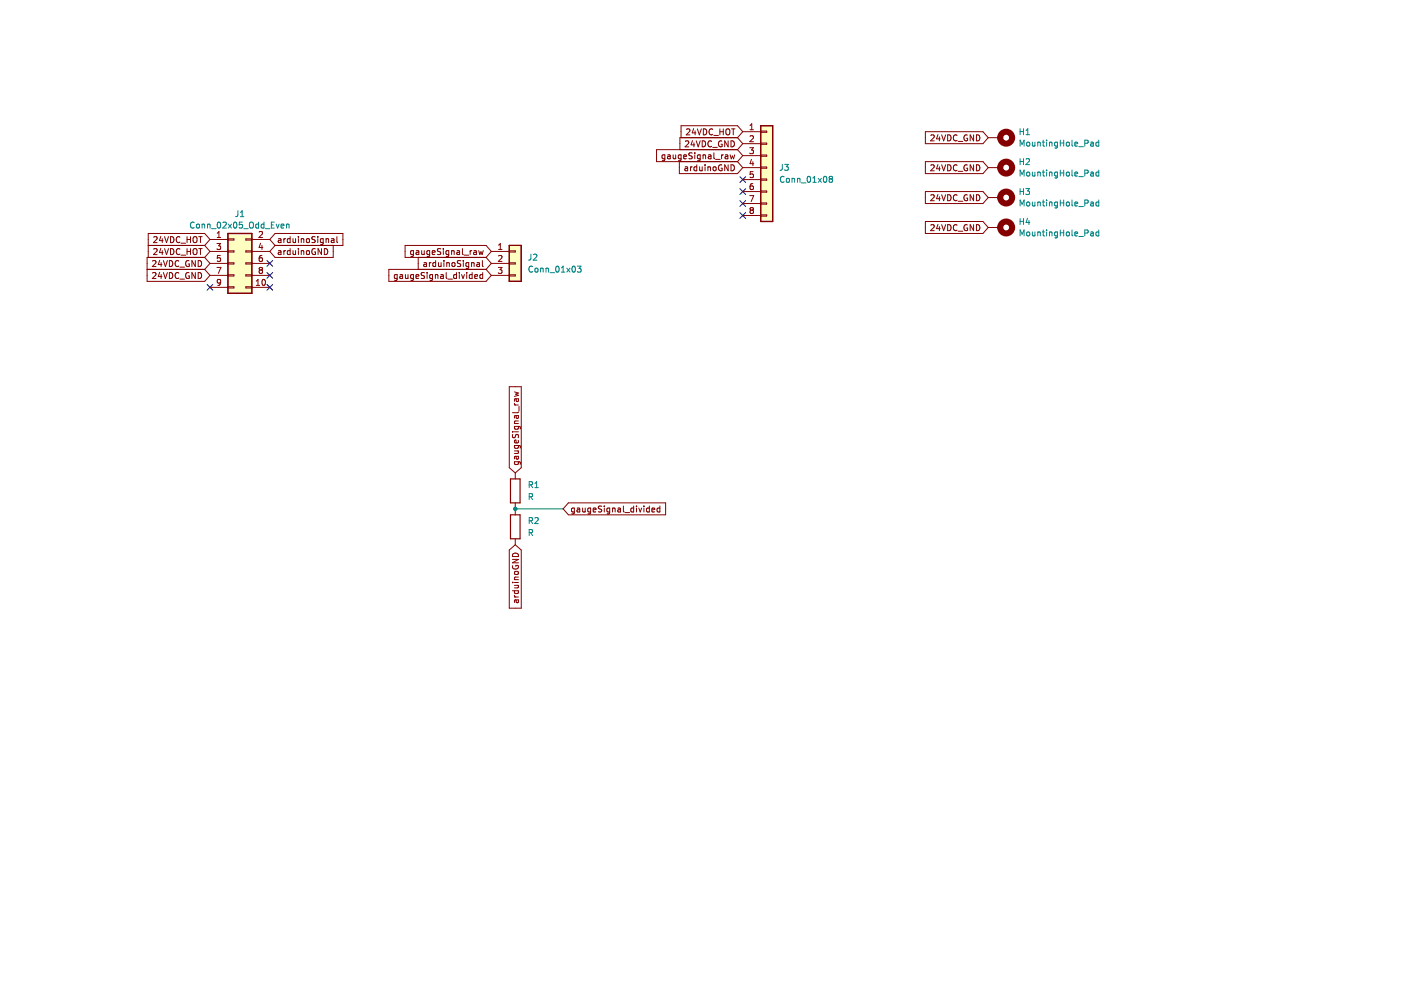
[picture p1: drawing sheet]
<svg xmlns="http://www.w3.org/2000/svg" width="297mm" height="210mm" viewBox="0 0 297 210" stroke-linecap="round" stroke-linejoin="round" font-family="sans-serif">
<path d="M48.3 49.5h5.1v12.7h-5.1z" fill-rule="evenodd" fill="#ffffc2"/>
<path d="M48.3 49.5h5.1v12.7h-5.1z" fill="none" stroke="#840000" stroke-width=".25"/>
<path d="M108 52h2.5v7.7h-2.5z" fill-rule="evenodd" fill="#ffffc2"/>
<path d="M108 52h2.5v7.7h-2.5z" fill="none" stroke="#840000" stroke-width=".25"/>
<path d="M161.3 26.7h2.5v20.3h-2.5z" fill-rule="evenodd" fill="#ffffc2"/>
<path d="M161.3 26.7h2.5v20.3h-2.5zM48.3 49.5h5.1v12.7h-5.1zM108 52h2.5v7.7h-2.5zM108.2 101.5h2.1v5.1h-2.1zM108.2 109.2h2.1v5h-2.1z" fill="none" stroke="#840000" stroke-width=".25"/>
<g fill="none" stroke="#000084" stroke-width=".21">
<path d="M156.9 37.5l1.2 1.2M158.1 37.5l-1.2 1.2M56.6 57.8l1.2 1.2M56.6 55.2l1.2 1.3M57.8 57.8l-1.2 1.2M57.8 55.2l-1.2 1.3M156.9 40l1.2 1.2M156.9 45.1l1.2 1.2M156.9 42.5l1.2 1.3M158.1 40l-1.2 1.2M158.1 45.1l-1.2 1.2M158.1 42.5l-1.2 1.3"/>
<path d="M43.9 60.3l1.2 1.2M45.1 60.3l-1.2 1.2M56.6 60.3l1.2 1.2M57.8 60.3l-1.2 1.2"/>
</g>
<path d="M109.2 107.9h10.2" fill="none" stroke="#008400" stroke-width=".21"/>
<g fill="none" stroke="#840000" stroke-width=".21">
<path d="M141 32.9l-.4-.1-.2 .3 .1 .5h.5M141 32.8v1.1l-.3 .2-.3-.1M141.6 32.9h.4l.1 .8M142.1 33.1l-.6 .3 .2 .3 .4-.1M142.7 32.8l.1 .8h.5M143.3 32.8v.9M144 34.3v2.5h12.4l1.1-1.3M144.4 32.9l-.4-.1-.2 .3 .1 .5h.5M144.4 32.8v1.1l-.2 .2-.3-.1M145 33.2l.6-.1-.1-.2-.4-.1-.1 .2v.6h.5M145.3 35.4h.4l.1 .8M145.3 30l.5-.1 .2 .3-.7 .9h.7"/>
<path d="M145.6 27.4l.4-.1 .3 .4-.8 .9h.8M145.8 35.7l-.6 .2 .2 .3 .4-.1M146.4 35.4v.8M146.8 35.4l-.4 .2M146.8 32.5h-.7v.4l.5 .2 .2 .3-.3 .3-.5-.1M146.8 29.8l-.3 .9h.8M147.1 27.3l-.3 .9h.7M147.1 30.3v.8M147.3 32.4v.1M147.3 32.8v.9M147.4 27.7v.9M147.6 29.9l.4 1.2 .5-1.2"/>
<path d="M147.7 35.4h-.3l-.3 .2 .1 .5h.5M147.7 34.9v1.3M147.9 27.3l.4 1.3 .4-1.3M148.3 35.4l.1 .7h.5M148.5 32.8v1.1l-.3 .2-.3-.1M148.5 32.9l-.4-.1-.2 .3 .1 .5h.5M148.9 29.9a.64 .64 0 0 1 .7 .6 .64 .64 0 0 1-.7 .6zM148.9 35.4v.8M149.1 32.9h.4l.1 .8M149.1 32.8v.9M149.1 27.3a.64 .64 0 0 1 .8 .7 .64 .64 0 0 1-.8 .6zM149.5 34.9v.2"/>
<path d="M149.5 35.4v.8M150.1 35.5l.5-.1v.8M150.1 35.4v.8M150.2 32.9h.5l.1 .8M150.8 33.1l-.7 .3 .2 .3 .5-.1M150.9 30a.56 .56 0 0 0-.8 .5 .56 .56 0 0 0 .8 .5M151.1 27.4a.56 .56 0 0 0-.8 .6 .56 .56 0 0 0 .8 .5M151.1 31.3h1M151.2 35.5l.2-.1 .4 .1-.1 .6h-.5zM151.4 28.7h.9M151.4 32.4v1.1l.1 .2M151.7 33.8h1"/>
<path d="M152.6 27.9h.8M152.6 27.3v1.3M153 32.8v.9M153 29.9a.58 .58 0 0 0-.7 .6 .58 .58 0 0 0 .8 .5v-.4h-.2M153 35a.58 .58 0 0 0-.7 .6 .58 .58 0 0 0 .8 .5v-.4h-.2M153.4 27.3v1.3M153.4 32.8l-.4 .3M153.8 32.9h.5v.8M154 27.5l.2-.2a.43 .43 0 0 1 .5 .4v.5a.42 .42 0 0 1-.4 .4 .42 .42 0 0 1-.4-.4zM154.3 33.1l-.6 .3 .2 .3 .4-.1M154.4 29.9v1.2l-.7-1.2v1.2M154.4 34.9v1.3l-.7-1.3v1.3"/>
<path d="M154.8 32.8l.2 .9 .3-.6 .2 .6 .3-.9M155 29.9a.64 .64 0 0 1 .7 .6 .64 .64 0 0 1-.7 .6zM155 34.9a.64 .64 0 0 1 .7 .7 .64 .64 0 0 1-.7 .6zM155.1 27.3h.7M155.5 27.3v1.3M156.4 31.7h-17.2v2.6h17.2M156.4 29.2h-12.2v2.5M156.4 34.3l1.1 1.2M156.4 29.2l1.1 1.3M156.4 31.7l1.1 1.3M157.5 27.9h3.8M157.5 30.5h3.8"/>
<path d="M157.5 27.9l-1.1-1.2h-12v2.5M157.5 27.9l-1.1 1.3M157.5 30.5l-1.1 1.2M157.5 33l-1.1 1.3M157.5 35.5h3.8M157.5 33h3.8M157.5 38.1h3.8M159 31.3h.7l-.4 .5 .4 .1v.6l-.2 .1-.5-.1M159 28.9l.5-.1 .2 .3-.7 .9h.7M159 27.5h.7M159 26.6l.4-.4v1.3M159.3 33.8l-.3 .9h.8"/>
<path d="M159.6 38.9l-.3 .1-.2 .2-.1 .8 .3 .2 .4-.1-.1-.6-.3-.1-.3 .3M159.6 34.3v.8M159.7 36.4h-.6l-.1 .6 .6-.1 .1 .6-.2 .2-.5-.2M161.3 35.4h1.3v.3h-1.3zM161.3 30.3h1.3v.3h-1.3zM161.3 27.8h1.3v.3h-1.3zM161.3 32.9h1.3v.2h-1.3zM161.3 38h1.3v.2h-1.3zM196.2 27.9h12.2l1.1 1.3-1.1 1.3h-12.2zM196.2 34.3h12.2l1.1 1.2-1.1 1.3h-12.2zM197.4 28.7l.4-.1 .3 .4-.8 .9h.8M197.4 35.1l.4-.2 .3 .4-.8 .9h.8"/>
<path d="M198.9 28.5l-.3 .9h.7M198.9 34.9l-.3 .9h.7M199.2 29v.9M199.2 35.4v.8M199.7 28.6l.4 1.3 .4-1.3M199.7 34.9l.4 1.3 .4-1.3M200.9 28.6a.64 .64 0 0 1 .8 .6 .64 .64 0 0 1-.8 .7zM200.9 34.9a.64 .64 0 0 1 .8 .7 .64 .64 0 0 1-.8 .6zM202.9 28.7a.56 .56 0 0 0-.8 .5 .56 .56 0 0 0 .8 .5M202.9 35.1a.56 .56 0 0 0-.8 .5 .56 .56 0 0 0 .8 .5M203.2 30h.9M203.2 36.3h.9"/>
<path d="M205.1 28.7a.58 .58 0 0 0-.7 .5 .58 .58 0 0 0 .8 .5v-.4h-.3M205.1 35a.58 .58 0 0 0-.7 .6 .58 .58 0 0 0 .8 .5v-.4h-.3M206.4 28.6v1.3l-.7-1.3v1.3M206.4 34.9v1.3l-.7-1.3v1.3M207 28.6a.64 .64 0 0 1 .8 .6 .64 .64 0 0 1-.8 .7zM207 34.9a.64 .64 0 0 1 .8 .7 .64 .64 0 0 1-.8 .6zM209.5 29.2h2.6M209.5 35.5h2.6M31.2 57.1h12.2M31.4 52h12M32.3 57.9l.5-.1 .3 .4-.8 .9h.8M32.3 55.4l.5-.2 .3 .4-.8 .9h.8"/>
<path d="M32.6 50.3l.5-.1 .2 .3-.8 .9h.8M32.6 52.8l.5-.1 .2 .4-.8 .9h.8M33.9 57.7l-.3 .9h.7M33.9 55.2l-.3 .9h.7M34.1 50.1l-.3 .9h.8M34.1 52.7l-.3 .9h.8M34.2 55.7v.8M34.2 58.2v.9M34.4 50.6v.8M34.4 53.1v.9M34.6 57.8l.5 1.3 .4-1.3M34.6 55.2l.5 1.3 .4-1.3"/>
<path d="M34.9 50.2l.4 1.2 .4-1.2M34.9 52.7l.4 1.3 .4-1.3M35.9 57.8a.64 .64 0 0 1 .7 .6 .64 .64 0 0 1-.7 .7zM35.9 55.2a.64 .64 0 0 1 .7 .7 .64 .64 0 0 1-.7 .6zM36.2 50.2a.64 .64 0 0 1 .7 .6 .64 .64 0 0 1-.7 .6zM36.2 52.7a.64 .64 0 0 1 .7 .6 .64 .64 0 0 1-.7 .7zM37.9 57.9a.56 .56 0 0 0-.8 .5 .56 .56 0 0 0 .8 .5M37.9 55.4a.56 .56 0 0 0-.8 .5 .56 .56 0 0 0 .8 .5M38.1 50.3a.56 .56 0 0 0-.7 .5 .56 .56 0 0 0 .7 .5M38.1 52.8a.56 .56 0 0 0-.7 .5 .56 .56 0 0 0 .7 .6M38.1 59.2h1M38.1 56.6h1"/>
<path d="M38.4 51.6h1M38.4 54.1h1M39.7 50.2v1.2M39.7 52.7v1.3M39.7 50.8h.7M39.7 53.3h.7M40.1 57.8a.58 .58 0 0 0-.8 .6 .58 .58 0 0 0 .8 .5v-.4h-.2M40.1 55.3a.58 .58 0 0 0-.8 .6 .58 .58 0 0 0 .8 .5v-.4h-.2M40.4 50.2v1.2M40.4 52.7v1.3M41 50.4l.2-.2a.43 .43 0 0 1 .6 .4v.4a.42 .42 0 0 1-.4 .5 .42 .42 0 0 1-.5-.5zM41 52.9l.2-.2a.43 .43 0 0 1 .6 .4v.5a.42 .42 0 0 1-.4 .4 .42 .42 0 0 1-.5-.4z"/>
<path d="M41.4 55.2v1.3l-.7-1.3v1.3M41.4 57.8v1.3l-.7-1.3v1.3M42 57.8a.64 .64 0 0 1 .7 .6 .64 .64 0 0 1-.7 .7zM42 55.2a.64 .64 0 0 1 .7 .7 .64 .64 0 0 1-.7 .6zM42.1 50.2h.8M42.1 52.7h.8M42.5 50.2v1.2M42.5 52.7v1.3M43.4 57.1l1.1 1.3M43.4 54.6h-12.2v5.1h12.2l1.1-1.3M43.4 52l1.1 1.3M43.4 54.6l1.1 1.2"/>
<path d="M44.5 50.8h3.8M44.5 50.8l-1.1-1.3h-12v5.1M44.5 50.8l-1.1 1.2M44.5 53.3h3.8M44.5 53.3l-1.1 1.3M44.5 55.8l-1.1 1.3M44.5 55.8h3.8M44.5 58.4h3.8M46 51.6h.8l-.4 .5 .3 .1v.6l-.2 .1-.5-.1M46 56.7h.8l-.5 1.3M46.1 50.4h.7M46.1 49.4l.3-.3v1.3"/>
<path d="M46.7 54.2h-.6v.6l.6-.1v.6l-.2 .1-.4-.1M46.8 59.8l-.3 .2h-.3l-.1-.6 .4-.2 .3 .3-.1 .7-.2 .2-.3 .1M48.3 58.3h1.3v.2h-1.3zM48.3 55.7h1.3v.3h-1.3zM48.3 50.6h1.3v.3h-1.3zM48.3 53.2h1.3v.2h-1.3zM52.1 58.3h1.3v.2h-1.3zM52.1 55.7h1.3v.3h-1.3zM52.1 50.6h1.3v.3h-1.3zM52.1 53.2h1.3v.2h-1.3zM53.4 50.8h3.8M53.4 53.3h3.8"/>
<path d="M53.4 55.8h3.8M53.4 58.4h3.8M54.3 59.6l.4-.4v1.3M54.9 49.2l.5-.1 .3 .3-.8 1h.8M55.2 57.2l-.3 .3 .1 .3 .2 .2 .3-.1 .2-.2v-.2l-.3-.3M55.2 57.2l-.3-.2 .3-.3h.2l.3 .2-.3 .3M55.2 57.2h.2M55.2 51.6l-.3 .9h.8M55.5 54.2h-.3l-.2 .3-.1 .7 .3 .2 .4-.1-.1-.6-.3-.1-.3 .3M55.5 52v.9M55.7 59.4l.1-.2a.68 .68 0 0 1 .5 .7 .68 .68 0 0 1-.5 .6l-.3-.5zM57.2 50.8l1.1-1.3h14.4v2.5h-14.4"/>
<path d="M57.2 50.8l1.1 1.2M58.3 52l-1.1 1.3M59 50.7h.5l.1 .7M59 53.2h.5l.1 .8M59.6 50.9l-.6 .2 .2 .3h.4M59.6 53.4l-.6 .3 .2 .3 .4-.1M60.2 50.6v.8M60.2 53.1v.9M60.5 50.6l-.3 .2M60.5 53.1l-.3 .3M61.5 50.7l-.3-.1-.3 .2 .1 .6h.5M61.5 53.2l-.3-.1-.3 .3 .1 .5h.5"/>
<path d="M61.5 50.2v1.2M61.5 52.7v1.3M62.1 50.6l.1 .8 .5-.1M62.1 53.1l.1 .8h.5M62.7 50.6v.8M62.7 53.1v.9M63.3 50.2v.1M63.3 50.6v.8M63.3 52.7v.1M63.3 53.1v.9M63.9 50.7h.5v.7M63.9 50.6v.8"/>
<path d="M63.9 53.1v.9M63.9 53.3l.5-.1v.8M65 50.7l.2-.1 .4 .1-.1 .7-.5-.1zM65.1 53.2l.3-.1 .2 .3v.3l-.2 .3-.4-.3zM66.8 50.2l-.6 .1v.4l.5 .2 .1 .3-.2 .2h-.5M66.8 52.8a.58 .58 0 0 0-.7 .6 .58 .58 0 0 0 .8 .5v-.5h-.2M67.4 50.2v.1M67.4 50.6v.8M68.2 52.7v1.3l-.8-1.3v1.3M68.5 50.7l-.3-.1-.3 .2 .1 .6h.5M68.5 50.6v1l-.2 .3-.3-.1M68.8 52.7a.64 .64 0 0 1 .7 .6 .64 .64 0 0 1-.7 .7z"/>
<path d="M69.1 50.7h.5l.1 .7M69.1 50.6v.8M70.3 50.7h.5v.7M70.7 52v2.6h-12.4l-1.1-1.3M70.8 50.9l-.6 .2 .2 .3h.4M71.4 50.2v1.1l.2 .1M84.2 58.3l-.4-.1-.2 .3 .1 .5h.5M84.2 58.2v1l-.2 .3-.3-.1M84.8 58.3h.5l.1 .8M85.4 58.5l-.6 .3 .1 .3 .5-.1M86 58.2v.8l.5-.1M86.5 58.2v.9"/>
<path d="M87.7 58.3l-.4-.1-.3 .3 .2 .5h.5M87.7 58.2v1l-.3 .3-.3-.1M87.7 53.2l-.4-.1-.3 .3 .2 .5h.5M87.7 53.1v1.1l-.3 .2-.3-.1M88.2 58.6l.6-.1-.1-.2-.3-.1-.2 .2 .1 .6h.4M88.3 53.2h.4l.1 .8M88.7 54.6v2.5M88.8 53.4l-.6 .3 .2 .3 .4-.1M89.4 53.1l.1 .8h.4M89.9 55.7h.5v.8M89.9 53.1v.9M90 57.8l-.7 .1v.4l.6 .2 .1 .3-.2 .3-.5-.1"/>
<path d="M90.4 56l-.6 .2 .2 .3h.4M90.6 57.8v.1M90.6 58.2v.9M91 55.7v.8M91.1 53.2l-.4-.1-.2 .3 .1 .5h.5M91.1 53.1v1.1l-.2 .2-.3-.1M91.4 55.7l-.4 .2M91.6 53.6l.6-.2v-.2l-.4-.1-.2 .2 .1 .6h.5M91.7 58.3l-.4-.1-.2 .3 .1 .5h.5M91.7 58.2v1l-.2 .3-.3-.1M92.3 58.3h.5v.8M92.3 58.2v.9"/>
<path d="M92.4 55.7h-.4l-.2 .2 .1 .6h.5M92.4 55.2v1.3M93 55.7v.8l.5-.1M93.5 58.3h.4l.1 .8M93.5 52.8h-.7v.4l.5 .2 .2 .3-.3 .3-.5-.1M93.5 55.7v.8M94 58.5l-.6 .3 .2 .3 .4-.1M94 52.7v.1M94 53.1v.9M94.1 55.2v.2M94.1 55.7v.8M94.6 57.8v1.1l.2 .2"/>
<path d="M94.7 55.8l.5-.1 .1 .8M94.7 55.7v.8M95 59.2h.9M95.1 53.2l-.3-.1-.3 .3 .2 .5h.4M95.1 53.1v1.1l-.2 .2-.3-.1M95.8 53.3l.4-.1 .1 .8M95.8 53.1v.9M95.9 55.8l.2-.1 .3 .1v.7l-.5-.1zM96.8 58.3l-.4-.1-.2 .3 .1 .5h.5M96.8 57.8v1.3M96.9 53.2h.5v.8M97.4 57.8v.1"/>
<path d="M97.4 58.2v.9M97.4 53.4l-.6 .3 .2 .3 .4-.1M97.7 55.3l-.7 .1v.3l.6 .3 .1 .3-.3 .2h-.4M97.9 58.2l.3 .9 .3-.9M98 52.7v1.1l.2 .2M98.2 55.2v.2M98.2 55.7v.8M98.4 54.1h1M99 57.8v.1M99 58.2v.9M99.4 55.7h-.4l-.2 .2 .1 .6h.5M99.4 55.7v1l-.3 .2h-.3"/>
<path d="M99.7 53.1v.9M100 55.8l.5-.1v.8M100 55.7v.8M100 53.1l-.3 .3M100.1 58.3l-.4-.1-.2 .3 .1 .5h.5M100.1 57.8v1.3M100.5 53.2h.4l.1 .8M100.6 58.6l.7-.1-.1-.2-.4-.1-.2 .2 .1 .6h.5M101 53.4l-.6 .3 .2 .3 .4-.1M101.1 55.7h.5l.1 .8M101.5 53.1l.2 .9 .3-.6 .2 .6 .3-.9M101.7 56l-.6 .2 .2 .3h.4"/>
<path d="M102.3 55.2v1.1l.2 .2M102.3 58.3l-.3-.1-.3 .3 .2 .5h.4M102.3 57.8v1.3M103.1 57.1h-20.7v2.6h20.7l1.1-1.3M103.1 54.6l1.1 1.2M103.1 57.1l1.1 1.3M104.2 53.3l-1.1-1.3h-17.2v2.6h17.2M104.2 53.3h3.8M104.2 55.8l-1.1 1.3M104.2 53.3l-1.1 1.3M104.2 55.8h3.8M104.2 58.4h3.8"/>
<path d="M105.7 56.7h.7l-.4 .5 .4 .1v.5l-.2 .2-.5-.2M105.7 52.9h.7M105.7 54.3l.5-.1 .2 .3-.7 .9h.7M105.7 52l.4-.4v1.3M108 58.3h1.2v.2h-1.2zM108 55.7h1.2v.3h-1.2zM108 53.2h1.2v.2h-1.2zM157.5 40.6h3.8M157.5 43.2h3.8M157.5 45.7h3.8M159 41.5h.8l-.5 1.2M159.3 44.6l-.3-.3 .3-.3h.2l.2 .2-.2 .4"/>
<path d="M159.3 44.6l-.3 .2 .1 .4 .2 .1 .3-.1 .1-.2v-.2l-.2-.2M159.3 44.6h.2M161.3 40.5h1.3v.2h-1.3zM161.3 43h1.3v.3h-1.3zM161.3 45.6h1.3v.2h-1.3zM196.2 47h12.2l1.1 1.2-1.1 1.3h-12.2zM196.2 40.6h12.2l1.1 1.3-1.1 1.3h-12.2zM197.4 41.4l.4-.1 .3 .3-.8 1h.8M197.4 47.8l.4-.2 .3 .4-.8 .9h.8M198.9 41.2l-.3 .9h.7M198.9 47.6l-.3 .9h.7M199.2 41.7v.9"/>
<path d="M199.2 48.1v.8M199.7 41.3l.4 1.3 .4-1.3M199.7 47.6l.4 1.3 .4-1.3M200.9 41.3a.64 .64 0 0 1 .8 .6 .64 .64 0 0 1-.8 .7zM200.9 47.6a.64 .64 0 0 1 .8 .7 .64 .64 0 0 1-.8 .6zM202.9 41.4a.56 .56 0 0 0-.8 .5 .56 .56 0 0 0 .8 .5M202.9 47.8a.56 .56 0 0 0-.8 .5 .56 .56 0 0 0 .8 .5M203.2 42.7h.9M203.2 49h.9M205.1 41.3a.58 .58 0 0 0-.7 .6 .58 .58 0 0 0 .8 .5v-.4h-.3M205.1 47.7a.58 .58 0 0 0-.7 .6 .58 .58 0 0 0 .8 .5v-.4h-.3M206.4 41.3v1.3l-.7-1.3v1.3"/>
<path d="M206.4 47.6v1.3l-.7-1.3v1.3M207 41.3a.64 .64 0 0 1 .8 .6 .64 .64 0 0 1-.8 .7zM207 47.6a.64 .64 0 0 1 .8 .7 .64 .64 0 0 1-.8 .6zM209.5 41.9h2.6M209.5 48.2h2.6M44.5 60.9h3.8M48.3 60.8h1.3v.3h-1.3zM52.1 60.8h1.3v.3h-1.3zM53.4 60.9h3.8M54.3 60.5h.8M108 82h2.5v17.2l-1.3 1.1-1.2-1.1zM108.6 91.6h.2"/>
<path d="M108.7 92.1l.1 .7h.3l.3-.6 .3-.1 .2 .2v.5M109.1 97.9h1l.2 .2v.3M109.1 94.5h1l.2 .2v.3M109.1 90.4h1l.2 .2v.3M109.1 85.5l.2 .4M109.1 95.6h.8M109.1 91.6h.8M109.1 89.8h.8M109.1 85.9h.8M109.1 83.1l.8 .2-.6 .3 .6 .2-.8 .3M109.1 97.9v.4l.2 .2 .6-.1v-.5M109.1 90.4v.4l.2 .2 .6-.1v-.5"/>
<path d="M109.1 94.5v.3l.2 .3 .6-.2v-.4M109.4 84.5l.2 .6 .3-.1v-.5M109.4 88.1l.2 .6 .3-.2v-.4M109.4 96.8l.2 .6 .3-.2v-.4M109.8 95.6l.1 .5h-.8M109.9 93.4v.3l-.2 .2-.6-.1v-.4l.3-.1 .1 .6M109.9 84.5l-.8 .1v.5M109.9 88.1l-.8 .1v.5M109.9 89.3h-.8l.1 .5M109.9 96.8h-.8v.5M109.9 87.3l-.2 .2h-1.1M110 86.2v.9"/>
<path d="M108 116.6l1.2-1.1 1.3 1.1v12.3h-2.5zM108.6 118.6h1.3l-1.3 .7h1.3M108.7 119.9a.58 .58 0 0 0 .6 .8 .58 .58 0 0 0 .5-.8h-.4v.2M108.7 117.5a.68 .68 0 0 1 .8-.2 .68 .68 0 0 1 .4 .7h-1.3zM109.2 100.3v1.2M109.2 106.6v2.6M109.2 114.2v1.3M120.5 106.6h20.6v2.6h-20.6l-1.1-1.3zM121.8 107.7v1l-.3 .3-.3-.1M121.8 107.8l-.4-.1-.2 .3 .1 .5h.5M122.4 107.8h.5v.8M122.9 108l-.6 .3 .2 .3 .4-.1"/>
<path d="M123.5 107.7l.1 .8 .5-.1M124.1 107.7v.9M125.2 107.7v1l-.2 .3-.3-.1M125.2 107.8l-.3-.1-.3 .3 .1 .5h.5M125.8 108.1l.6-.1-.1-.2-.4-.1-.1 .2v.6h.5M127.6 107.4h-.7v.4l.6 .2 .1 .3-.3 .3-.4-.1M128.1 107.3v.1M128.1 107.7v.9M129.3 107.7v1l-.3 .3-.3-.1M129.3 107.8l-.4-.1-.2 .3 .1 .5h.5M129.9 107.8h.5v.8M129.9 107.7v.9"/>
<path d="M131 107.8h.5l.1 .8M131.6 108l-.6 .3 .1 .3 .5-.1M132.2 107.3v1.1l.2 .2M132.5 108.7h1M134.3 107.8l-.3-.1-.3 .3 .2 .5h.4M134.3 107.3v1.3M135 107.3v.1M135 107.7v.9M135.4 107.7l.3 .9 .3-.9M136.5 107.3v.1M136.5 107.7v.9M137.7 107.8l-.4-.1-.2 .3 .1 .5h.5"/>
<path d="M137.7 107.3v1.3M138.2 108.1l.6-.1v-.2l-.4-.1-.2 .2 .1 .6h.5M139.9 107.8l-.4-.1-.2 .3 .1 .5h.5M139.9 107.3v1.3M108.6 125.3h1.3M108.6 123.5h.2M109.1 126.2l.2 .4M109.1 126.6h.8M109.1 124.1h.8M109.1 123.5h.8M109.1 122.9h.8M109.1 125.3v.3l.2 .3 .6-.2v-.4"/>
<path d="M109.2 121.2h.6l.1 .5h-.7l-.1-.1zM109.4 127.2l.2 .6 .3-.2v-.4M109.8 124.1l.1 .5h-.8M109.9 122.4h-.8l.1 .5M109.9 127.2h-.8v.5"/>
</g>
<g fill="none" stroke="#008484" stroke-width=".21">
<path d="M165.9 34.8l-.1 1.1-.4 .2M166.2 37.5a.56 .56 0 0 0-.8 .5 .56 .56 0 0 0 .8 .5M166.4 34.8h.7l-.4 .5 .4 .2v.5l-.2 .1-.5-.1M166.8 37.9l.2-.1 .3 .1v.7l-.5-.1zM167.9 37.9h.5l.1 .8M167.9 37.8v.9M169.1 37.9h.5v.8M169.1 37.8v.9M169.9 38.8h1M171.3 37.5l.1-.1a.68 .68 0 0 1 .5 .6 .68 .68 0 0 1-.5 .7l-.3-.5zM172.3 38.7h.8M172.3 37.8l.4-.4v1.3"/>
<path d="M173.5 37.8l.7 .9M174.2 37.8l-.7 .9M174.7 37.5l.2-.1a.68 .68 0 0 1 .4 .6 .68 .68 0 0 1-.4 .7l-.3-.5zM176 37.9l-.2 .3v.3l.2 .2 .4-.1 .1-.2v-.2l-.2-.3M176 37.9l-.2-.2 .2-.3h.3l.2 .2-.2 .3M176 37.9h.3M216.3 27.3v1.3M216.3 31v-1.3l.4 .9 .4-.9v1.3M216.3 33.6v1.3M216.3 37.3v-1.2l.4 .9 .4-.9v1.2M216.3 40v1.3M216.3 34.2h.7"/>
<path d="M216.3 27.9h.7M217 27.3v1.3M217 33.6v1.3M217 40v1.3M217.5 40h.8l-.4 .5 .3 .1v.5l-.2 .2-.5-.2M217.5 33.8l.5-.2 .3 .4-.8 .9h.8M217.5 28.6h.8M217.5 27.7l.4-.4v1.3M217.7 36.6l.2-.1 .4 .1-.1 .7-.5-.1zM217.7 30.3l.2-.2 .4 .2-.1 .6h-.5zM218.9 36.5v.8l.5-.1M218.9 30.1v.8h.5"/>
<path d="M219.4 30.1v.9M219.4 36.5v.8M220 36.6l.5-.1 .1 .8M220 30.1v.9M220 36.5v.8M220 30.3l.5-.1 .1 .8M221 36.5h.5M221 30.1h.5M221.2 36.1v1l.3 .2M221.2 29.7v1.1l.3 .2M221.9 29.7v.1M221.9 30.1v.9"/>
<path d="M221.9 36.1v.1M221.9 36.5v.8M222.5 36.6l.5-.1v.8M222.5 30.1v.9M222.5 36.5v.8M222.5 30.3l.5-.1v.8M224.2 36.5h-.4l-.2 .2 .1 .6h.5M224.2 30.1v1.1l-.2 .2-.3-.1M224.2 36.5v1l-.2 .3-.3-.1M224.2 30.2l-.4-.1-.2 .3 .1 .5h.5M224.8 29.7v1.3M224.8 36.1v1.2"/>
<path d="M224.8 36.7h.7M224.8 30.3h.7M225.5 29.7v1.3M225.5 36.1v1.2M226.1 36.6l.2-.1 .4 .1-.1 .7-.5-.1zM226.1 30.3l.2-.2 .4 .2-.1 .6h-.5zM227.3 36.1v1l.2 .2M227.3 29.7v1.1l.2 .2M227.9 36.9l.6-.1-.1-.3h-.3l-.2 .2v.6h.5M227.9 30.6l.6-.2-.1-.2-.3-.1-.2 .2v.6h.5M228.7 37.5h1M228.7 31.1h1"/>
<path d="M230 30.4l.6-.1 .1-.5-.7-.1v1.3M230 36.7h.6l.1-.5-.7-.1v1.2M231.3 36.5h.5v.8M231.3 30.2h.5v.8M231.8 36.8l-.6 .2 .2 .3h.4M231.8 30.4l-.6 .3 .2 .3 .4-.1M233 36.5h-.4l-.2 .2 .1 .6h.5M233 29.7v1.3M233 36.1v1.2M233 30.2l-.4-.1-.2 .3 .1 .5h.5M41.2 47.2a.56 .56 0 0 0-.8 .5 .56 .56 0 0 0 .8 .5M41.7 47.6l.2-.1 .3 .1v.7l-.5-.1z"/>
<path d="M42.9 47.6h.4l.1 .8M42.9 47.5v.9M44 47.6h.5v.8M44 47.5v.9M44.8 48.5h1M46.2 47.2l.2-.1a.68 .68 0 0 1 .4 .6 .68 .68 0 0 1-.4 .7 .84 .84 0 0 1-.2-1.2zM47.3 47.2l.4-.1 .3 .4-.8 .9h.8M48.4 47.5l.7 .9M49.1 47.5l-.7 .9M49.6 47.2l.2-.1a.68 .68 0 0 1 .4 .6 .68 .68 0 0 1-.4 .7l-.3-.5zM50.4 44.7v1.1l-.4 .1M51 45l.3-.3v1.2"/>
<path d="M51 45.9h.7M51.4 47.1h-.6l-.1 .6 .6-.1 .1 .6-.2 .2-.5-.2M51.7 48.5h.9M52.9 47.3l.3-.2a.43 .43 0 0 1 .5 .4v.4a.42 .42 0 0 1-.4 .5 .42 .42 0 0 1-.4-.5zM54.8 47.6l-.3-.1-.3 .3 .1 .5h.5M54.8 47.1v1.3M56 47.6l-.4-.1-.2 .3 .1 .5h.5M56 47.1v1.3M56.3 48.5h.9M57.5 47.7h.5M58.1 47.1h-.6v1.3h.6M58.6 47.5l.3 .9 .3-.9"/>
<path d="M59.6 47.9l.6-.1-.1-.2-.3-.1-.2 .2 .1 .6h.4M60.7 47.6h.5l.1 .8M60.7 47.5v.9M112.6 53.9l-.1 1.1-.4 .2M112.9 56.5a.56 .56 0 0 0-.8 .6 .56 .56 0 0 0 .8 .5M113.1 54l.5-.1 .2 .4-.8 .9h.8M113.5 57l.1-.1 .4 .1v.6h-.5zM114.6 57l.5-.1 .1 .8M114.6 56.9v.8M115.8 57l.4-.1 .1 .8M115.8 56.9v.8M116.6 57.8h1"/>
<path d="M117.9 56.5l.2-.1a.68 .68 0 0 1 .5 .7 .68 .68 0 0 1-.5 .6l-.3-.5zM119 57.7h.8M119 56.8l.4-.4v1.3M120.2 56.9l.6 .8M120.8 56.9l-.6 .8M121.4 56.5l.2-.1a.68 .68 0 0 1 .4 .7 .68 .68 0 0 1-.4 .6l-.3-.5zM122.4 56.4h.8l-.4 .5 .3 .1v.6l-.1 .1-.6-.1M216.3 43.7v-1.3l.4 .9 .4-.9v1.3M216.3 46.3v1.3M216.3 50v-1.2l.4 .9 .4-.9v1.2M216.3 40.6h.7M216.3 46.9h.7"/>
<path d="M217 46.3v1.3M217.7 43l.2-.2 .4 .2-.1 .6h-.5zM217.7 49.3l.2-.1 .4 .1-.1 .7-.5-.1zM217.9 46.3l-.4 .9h.8M218.2 46.8v.8M218.9 42.8v.8h.5M218.9 49.2v.8l.5-.1M219.4 42.8v.9M219.4 49.2v.8M220 42.8v.9M220 49.2v.8M220 43l.5-.1 .1 .8"/>
<path d="M220 49.3l.5-.1 .1 .8M221 42.8h.5M221 49.2h.5M221.2 42.4v1.1l.3 .2M221.2 48.8v1l.3 .2M221.9 42.4v.1M221.9 42.8v.9M221.9 48.8v.1M221.9 49.2v.8M222.5 42.8v.9M222.5 49.2v.8M222.5 43l.5-.1v.8"/>
<path d="M222.5 49.3l.5-.1v.8M224.2 42.8v1.1l-.2 .2-.3-.1M224.2 49.2v1l-.2 .2h-.3M224.2 42.9l-.4-.1-.2 .3 .1 .5h.5M224.2 49.2h-.4l-.2 .2 .1 .6h.5M224.8 42.4v1.3M224.8 48.8v1.2M224.8 43h.7M224.8 49.4h.7M225.5 42.4v1.3M225.5 48.8v1.2M226.1 43l.2-.2 .4 .2-.1 .6h-.5z"/>
<path d="M226.1 49.3l.2-.1 .4 .1-.1 .7-.5-.1zM227.3 42.4v1.1l.2 .2M227.3 48.8v1l.2 .2M227.9 43.3l.6-.2-.1-.2-.3-.1-.2 .2v.6h.5M227.9 49.6l.6-.1-.1-.3h-.3l-.2 .2v.6h.5M228.7 43.8h1M228.7 50.1h1M230 43.1l.6-.1 .1-.5-.7-.1v1.3M230 49.4h.6l.1-.5-.7-.1v1.2M231.3 42.9h.5v.8M231.3 49.2h.5v.8M231.8 43.1l-.6 .3 .2 .3 .4-.1"/>
<path d="M231.8 49.5l-.6 .2 .2 .3h.4M233 42.4v1.3M233 48.8v1.2M233 42.9l-.4-.1-.2 .3 .1 .5h.5M233 49.2h-.4l-.2 .2 .1 .6h.5M112.2 102.8l.6-.1 .1-.5-.7-.1v1.3M112.2 105.3h.6l.1-.5-.7-.1v1.2M112.2 110.4l.6-.1 .1-.4-.7-.2v1.3M112.2 112.9h.6l.1-.5-.7-.1v1.2M112.5 102.8l.4 .6M112.5 105.3l.4 .6M112.5 110.4l.4 .6"/>
<path d="M112.5 112.9l.4 .6M113.4 102.5l.4-.4v1.3M113.4 103.4h.7M113.4 109.9l.5-.2 .2 .4-.8 .9h.8"/>
</g>
<g fill="none" stroke="#840000" stroke-width="1.3">
<circle cx="213.3" cy="29.2" r="1.27"/>
<circle cx="213.3" cy="35.5" r="1.27"/>
<circle cx="213.3" cy="41.9" r="1.27"/>
<circle cx="213.3" cy="48.2" r="1.27"/>
</g>
<circle cx="109.2" cy="107.9" r=".46" fill="#008400"/>
</svg>
